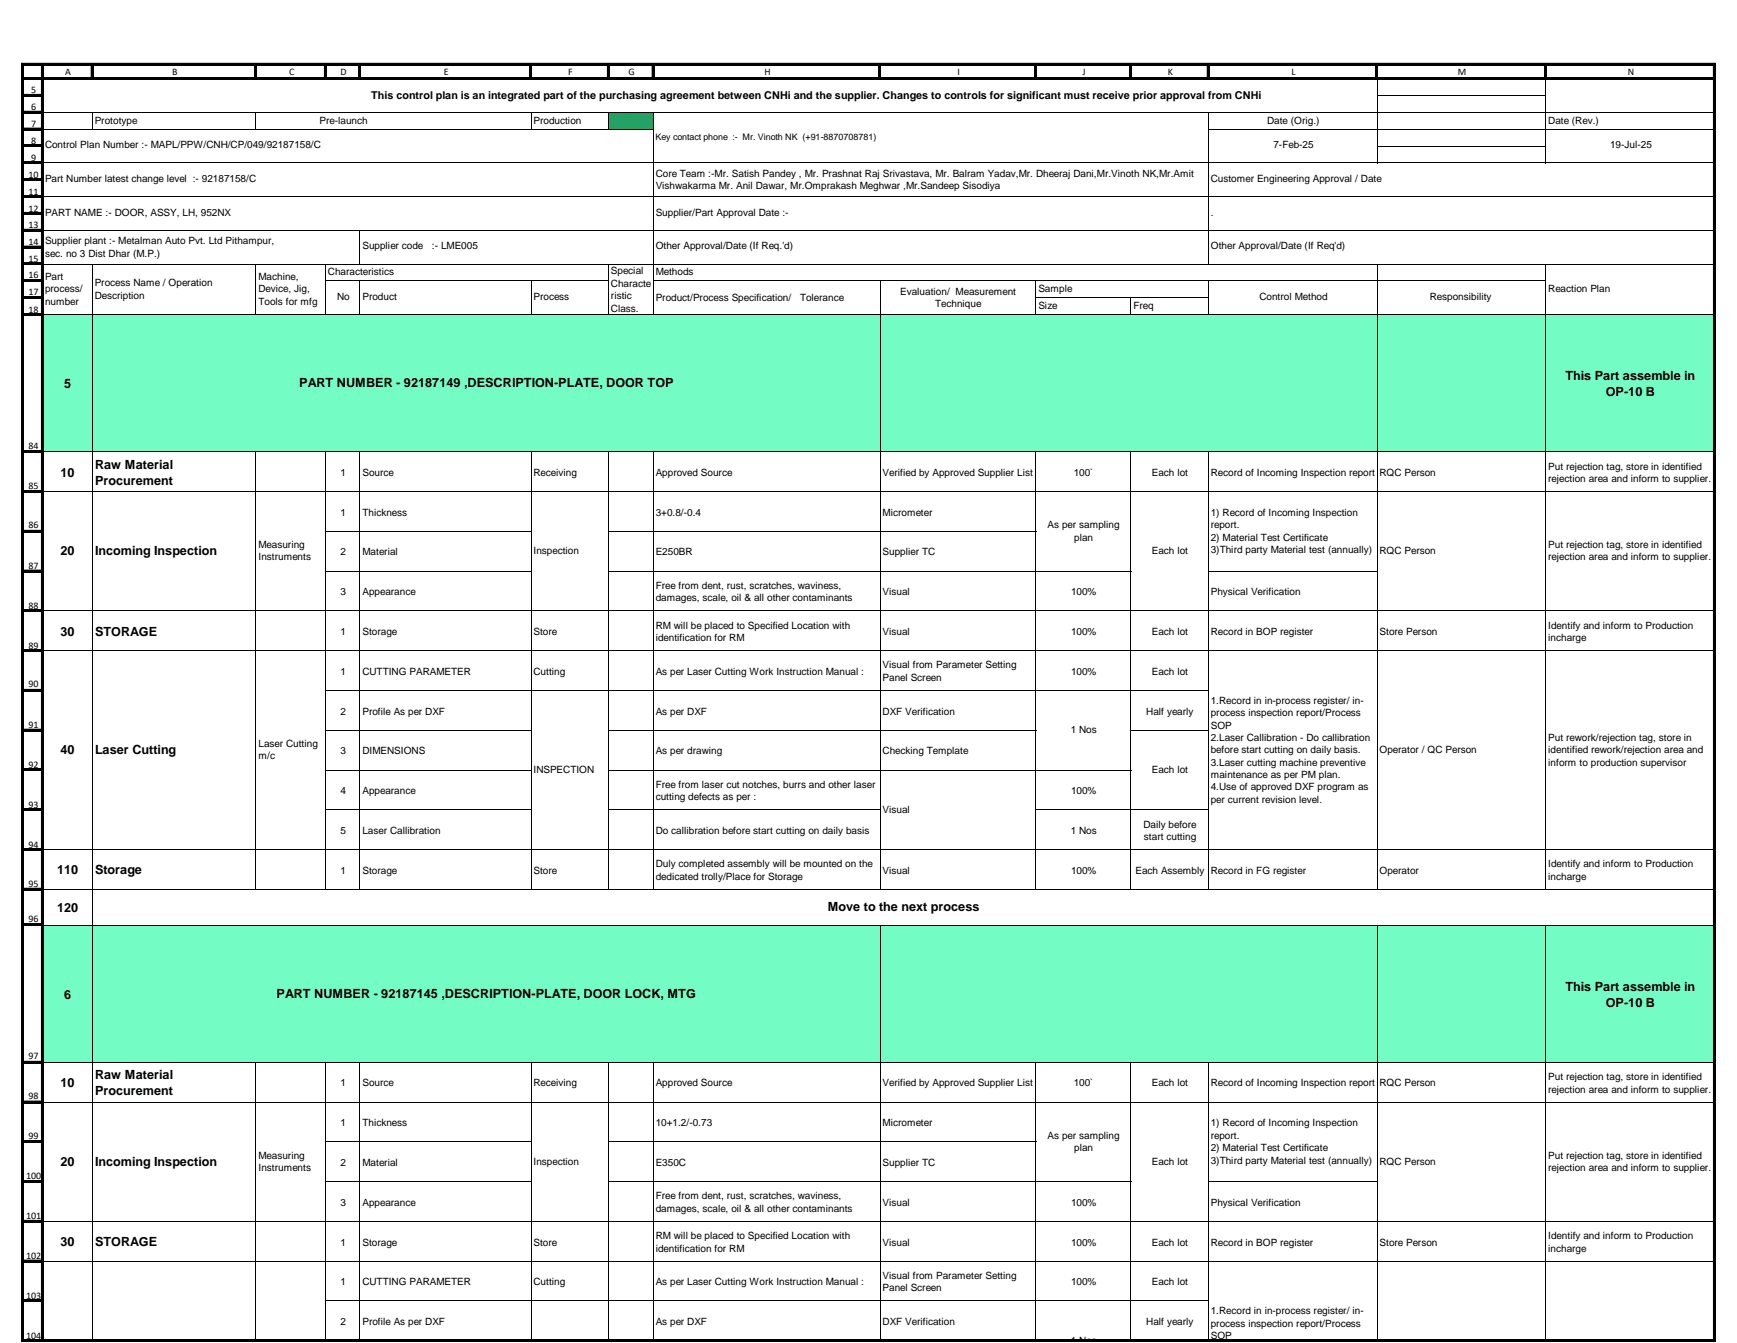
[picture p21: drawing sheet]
<svg xmlns="http://www.w3.org/2000/svg" width="279mm" height="216mm" viewBox="0 0 279 216" stroke-linecap="round" stroke-linejoin="round" font-family="sans-serif">
<defs><g id="words">
<g font-size="2">
<text x="10.3" y="62.4">5</text>
<text x="48.1" y="62.2">PART NUMBER - 92187149 ,DESCRIPTION-PLATE, DOOR TOP</text>
<text x="251.8" y="61.1">This Part assemble in</text>
<text x="258.3" y="63.7">OP-10 B</text>
<text x="9.7" y="76.6">10</text>
<text x="15.3" y="75.4">Raw Material</text>
<text x="15.3" y="77.9">Procurement</text>
<text x="9.7" y="89.3">20</text>
<text x="15.3" y="89.3">Incoming Inspection</text>
<text x="9.7" y="102.2">30</text>
<text x="15.3" y="102.2">STORAGE</text>
<text x="9.7" y="121.2">40</text>
<text x="15.3" y="121.2">Laser Cutting</text>
<text x="9.2" y="140.6">110</text>
<text x="15.3" y="140.6">Storage</text>
<text x="9.2" y="146.7">120</text>
<text x="133.2" y="146.5">Move to the next process</text>
<text x="10.3" y="160.6">6</text>
<text x="44.5" y="160.4">PART NUMBER - 92187145 ,DESCRIPTION-PLATE, DOOR LOCK, MTG</text>
<text x="251.8" y="159.3">This Part assemble in</text>
<text x="258.3" y="161.8">OP-10 B</text>
<text x="15.3" y="173.5">Raw Material</text>
<text x="9.7" y="174.8">10</text>
<text x="15.3" y="176.1">Procurement</text>
<text x="9.7" y="187.4">20</text>
<text x="15.3" y="187.4">Incoming Inspection</text>
<text x="9.7" y="200.4">30</text>
<text x="15.3" y="200.4">STORAGE</text>
</g>
<text font-size="1.7" x="59.7" y="15.9">This control plan is an integrated part of the purchasing agreement between CNHi and the supplier. Changes to controls for significant must receive prior approval from CNHi</text>
<g font-size="1.6">
<text x="5" y="15">5</text>
<text x="5" y="17.7">6</text>
<text x="10.5" y="12">A</text>
<text x="27.7" y="12">B</text>
<text x="46.5" y="12">C</text>
<text x="54.8" y="12">D</text>
<text x="71.4" y="12">E</text>
<text x="91.4" y="12">F</text>
<text x="101.1" y="12">G</text>
<text x="123" y="12">H</text>
<text x="154" y="12">I</text>
<text x="174.1" y="12">J</text>
<text x="187.9" y="12">K</text>
<text x="207.7" y="12">L</text>
<text x="234.5" y="12">M</text>
<text x="261.8" y="12">N</text>
<text x="5" y="20.4">7</text>
<text x="5" y="23.2">8</text>
<text x="7.2" y="23.8">Control Plan Number :- MAPL/PPW/CNH/CP/049/92187158/C</text>
<text x="15.2" y="19.9">Prototype</text>
<text x="51.4" y="19.9">Pre-launch</text>
<text x="85.8" y="19.9">Production</text>
<text x="203.8" y="19.9">Date (Orig.)</text>
<text x="204.8" y="23.8">7-Feb-25</text>
<text x="249" y="19.9">Date (Rev.)</text>
<text x="259" y="23.8">19-Jul-25</text>
<text x="4.6" y="28.6">10</text>
<text x="5" y="25.9">9</text>
<text x="7.2" y="29.3">Part Number latest change level :- 92187158/C</text>
<text x="105.5" y="28.4">Core Team :-Mr. Satish Pandey , Mr. Prashnat Raj Srivastava, Mr. Balram Yadav,Mr. Dheeraj Dani,Mr.Vinoth NK,Mr.Amit</text>
<text x="194.8" y="29.3">Customer Engineering Approval / Date</text>
<text x="4.6" y="31.3">11</text>
<text x="4.6" y="34">12</text>
<text x="7.2" y="34.7">PART NAME :- DOOR, ASSY, LH, 952NX</text>
<text x="105.5" y="30.4">Vishwakarma Mr. Anil Dawar, Mr.Omprakash Meghwar ,Mr.Sandeep Sisodiya</text>
<text x="105.5" y="34.7">Supplier/Part Approval Date :-</text>
<text x="194.8" y="34.7">.</text>
<text x="4.6" y="36.7">13</text>
<text x="4.6" y="39.4">14</text>
<text x="7.2" y="39.3">Supplier plant :- Metalman Auto Pvt. Ltd Pithampur,</text>
<text x="7.2" y="41.2">sec. no 3 Dist Dhar (M.P.)</text>
<text x="58.3" y="40.1">Supplier code</text>
<text x="69.5" y="40.1">:- LME005</text>
<text x="105.5" y="40.1">Other Approval/Date (If Req.'d)</text>
<text x="194.8" y="40.1">Other Approval/Date (If Req'd)</text>
<text x="4.6" y="42.1">15</text>
<text x="4.6" y="44.7">16</text>
<text x="4.6" y="47.4">17</text>
<text x="7.2" y="45">Part</text>
<text x="7.2" y="47">process/</text>
<text x="15.2" y="46">Process Name / Operation</text>
<text x="41.6" y="45">Machine,</text>
<text x="41.6" y="47">Device, Jig,</text>
<text x="52.8" y="44.2">Characteristics</text>
<text x="98.3" y="44.1">Special</text>
<text x="98.3" y="46.1">Characte</text>
<text x="105.5" y="44.2">Methods</text>
<text x="144.8" y="47.4">Evaluation/ Measurement</text>
<text x="167" y="47">Sample</text>
<text x="249" y="46.9">Reaction Plan</text>
<text x="4.6" y="50.3">18</text>
<text x="7.2" y="49">number</text>
<text x="15.2" y="48">Description</text>
<text x="41.6" y="49">Tools for mfg</text>
<text x="54.2" y="48.2">No</text>
<text x="58.3" y="48.2">Product</text>
<text x="85.8" y="48.2">Process</text>
<text x="98.3" y="48.1">ristic</text>
<text x="98.3" y="50.1">Class.</text>
<text x="105.5" y="48.4">Product/Process Specification/</text>
<text x="128.7" y="48.4">Tolerance</text>
<text x="150.4" y="49.4">Technique</text>
<text x="167" y="49.7">Size</text>
<text x="182.3" y="49.7">Freq</text>
<text x="202.6" y="48.2">Control Method</text>
<text x="230" y="48.2">Responsibility</text>
<text x="4.6" y="72.2">84</text>
<text x="54.7" y="76.5">1</text>
<text x="58.3" y="76.5">Source</text>
<text x="85.8" y="76.5">Receiving</text>
<text x="105.5" y="76.5">Approved Source</text>
<text x="142" y="76.5">Verified by Approved Supplier List</text>
<text x="172.7" y="76.5">100`</text>
<text x="185.3" y="76.5">Each lot</text>
<text x="194.8" y="76.5">Record of Incoming Inspection report</text>
<text x="221.9" y="76.5">RQC Person</text>
<text x="249" y="75.5">Put rejection tag, store in identified</text>
<text x="249" y="77.5">rejection area and inform to supplier.</text>
<text x="4.6" y="78.5">85</text>
<text x="54.7" y="82.9">1</text>
<text x="58.3" y="82.9">Thickness</text>
<text x="105.5" y="82.9">3+0.8/-0.4</text>
<text x="142" y="82.9">Micrometer</text>
<text x="194.8" y="82.9">1) Record of Incoming Inspection</text>
<text x="4.6" y="84.9">86</text>
<text x="41.6" y="88.1">Measuring</text>
<text x="54.7" y="89.3">2</text>
<text x="58.3" y="89.3">Material</text>
<text x="85.8" y="89.1">Inspection</text>
<text x="105.5" y="89.3">E250BR</text>
<text x="142" y="89.3">Supplier TC</text>
<text x="168.5" y="84.9">As per sampling</text>
<text x="172.8" y="86.9">plan</text>
<text x="185.3" y="89.1">Each lot</text>
<text x="194.8" y="84.9">report.</text>
<text x="194.8" y="86.9">2) Material Test Certificate</text>
<text x="194.8" y="88.9">3)Third party Material test (annually)</text>
<text x="221.9" y="89.1">RQC Person</text>
<text x="249" y="88.1">Put rejection tag, store in identified</text>
<text x="4.6" y="91.5">87</text>
<text x="41.6" y="90.1">Instruments</text>
<text x="54.7" y="95.7">3</text>
<text x="58.3" y="95.7">Appearance</text>
<text x="105.5" y="94.7">Free from dent, rust, scratches, waviness,</text>
<text x="142" y="95.7">Visual</text>
<text x="172.3" y="95.7">100%</text>
<text x="194.8" y="95.7">Physical Verification</text>
<text x="249" y="90.1">rejection area and inform to supplier.</text>
<text x="4.6" y="97.9">88</text>
<text x="105.5" y="96.7">damages, scale, oil &amp; all other contaminants</text>
<text x="105.5" y="101.1">RM will be placed to Specified Location with</text>
<text x="249" y="101.1">Identify and inform to Production</text>
<text x="4.6" y="104.3">89</text>
<text x="54.7" y="102.1">1</text>
<text x="58.3" y="102.1">Storage</text>
<text x="85.8" y="102.1">Store</text>
<text x="105.5" y="103.1">identification for RM</text>
<text x="142" y="102.1">Visual</text>
<text x="142" y="107.5">Visual from Parameter Setting</text>
<text x="172.3" y="102.1">100%</text>
<text x="185.3" y="102.1">Each lot</text>
<text x="194.8" y="102.1">Record in BOP register</text>
<text x="221.9" y="102.1">Store Person</text>
<text x="249" y="103.1">incharge</text>
<text x="4.6" y="110.4">90</text>
<text x="54.7" y="108.5">1</text>
<text x="58.3" y="108.5">CUTTING PARAMETER</text>
<text x="85.8" y="108.5">Cutting</text>
<text x="105.5" y="108.5">As per Laser Cutting Work Instruction Manual :</text>
<text x="142" y="109.4">Panel Screen</text>
<text x="172.3" y="108.5">100%</text>
<text x="185.3" y="108.5">Each lot</text>
<text x="194.8" y="113.1">1.Record in in-process register/ in-</text>
<text x="4.6" y="117.1">91</text>
<text x="54.7" y="114.9">2</text>
<text x="58.3" y="114.9">Profile As per DXF</text>
<text x="105.5" y="114.9">As per DXF</text>
<text x="142" y="114.9">DXF Verification</text>
<text x="172.2" y="117.9">1 Nos</text>
<text x="184.4" y="114.9">Half yearly</text>
<text x="194.8" y="115.1">process inspection report/Process</text>
<text x="194.8" y="117.1">SOP</text>
<text x="194.8" y="119.1">2.Laser Callibration - Do callibration</text>
<text x="249" y="119.1">Put rework/rejection tag, store in</text>
<text x="4.6" y="123.5">92</text>
<text x="41.6" y="120.1">Laser Cutting</text>
<text x="41.6" y="122.1">m/c</text>
<text x="54.7" y="121.3">3</text>
<text x="58.3" y="121.3">DIMENSIONS</text>
<text x="85.8" y="124.3">INSPECTION</text>
<text x="105.5" y="121.3">As per drawing</text>
<text x="142" y="121.3">Checking Template</text>
<text x="185.3" y="124.3">Each lot</text>
<text x="194.8" y="121.1">before start cutting on daily basis.</text>
<text x="194.8" y="123.1">3.Laser cutting machine preventive</text>
<text x="194.8" y="125.1">maintenance as per PM plan.</text>
<text x="221.9" y="121.1">Operator / QC Person</text>
<text x="249" y="121.1">identified rework/rejection area and</text>
<text x="249" y="123.1">inform to production supervisor</text>
<text x="4.6" y="129.9">93</text>
<text x="54.7" y="127.7">4</text>
<text x="58.3" y="127.7">Appearance</text>
<text x="105.5" y="126.6">Free from laser cut notches, burrs and other laser</text>
<text x="105.5" y="128.6">cutting defects as per :</text>
<text x="142" y="130.7">Visual</text>
<text x="172.3" y="127.7">100%</text>
<text x="194.8" y="127.1">4.Use of approved DXF program as</text>
<text x="194.8" y="129.1">per current revision level.</text>
<text x="4.6" y="136.3">94</text>
<text x="54.7" y="134.1">5</text>
<text x="58.3" y="134.1">Laser Callibration</text>
<text x="105.5" y="134.1">Do callibration before start cutting on daily basis</text>
<text x="172.2" y="134.1">1 Nos</text>
<text x="183.9" y="133">Daily before</text>
<text x="184" y="135">start cutting</text>
<text x="4.6" y="142.6">95</text>
<text x="54.7" y="140.4">1</text>
<text x="58.3" y="140.4">Storage</text>
<text x="85.8" y="140.4">Store</text>
<text x="105.5" y="139.4">Duly completed assembly will be mounted on the</text>
<text x="105.5" y="141.4">dedicated trolly/Place for Storage</text>
<text x="142" y="140.4">Visual</text>
<text x="172.3" y="140.4">100%</text>
<text x="182.7" y="140.4">Each Assembly</text>
<text x="194.8" y="140.4">Record in FG register</text>
<text x="221.9" y="140.4">Operator</text>
<text x="249" y="139.4">Identify and inform to Production</text>
<text x="249" y="141.4">incharge</text>
<text x="4.6" y="148.2">96</text>
<text x="4.6" y="170.3">97</text>
<text x="249" y="173.6">Put rejection tag, store in identified</text>
<text x="4.6" y="176.7">98</text>
<text x="54.7" y="174.7">1</text>
<text x="58.3" y="174.7">Source</text>
<text x="85.8" y="174.7">Receiving</text>
<text x="105.5" y="174.7">Approved Source</text>
<text x="142" y="174.7">Verified by Approved Supplier List</text>
<text x="172.7" y="174.7">100`</text>
<text x="185.3" y="174.7">Each lot</text>
<text x="194.8" y="174.7">Record of Incoming Inspection report</text>
<text x="221.9" y="174.7">RQC Person</text>
<text x="249" y="175.6">rejection area and inform to supplier.</text>
<text x="4.6" y="183.1">99</text>
<text x="54.7" y="181.1">1</text>
<text x="58.3" y="181.1">Thickness</text>
<text x="105.5" y="181.1">10+1.2/-0.73</text>
<text x="142" y="181.1">Micrometer</text>
<text x="168.5" y="183.1">As per sampling</text>
<text x="172.8" y="185.1">plan</text>
<text x="194.8" y="181.1">1) Record of Incoming Inspection</text>
<text x="194.8" y="183.1">report.</text>
<text x="194.8" y="185.1">2) Material Test Certificate</text>
<text x="4.2" y="189.5">100</text>
<text x="41.6" y="186.3">Measuring</text>
<text x="41.6" y="188.2">Instruments</text>
<text x="54.7" y="187.4">2</text>
<text x="58.3" y="187.4">Material</text>
<text x="85.8" y="187.3">Inspection</text>
<text x="105.5" y="187.4">E350C</text>
<text x="142" y="187.4">Supplier TC</text>
<text x="185.3" y="187.3">Each lot</text>
<text x="194.8" y="187.1">3)Third party Material test (annually)</text>
<text x="221.9" y="187.3">RQC Person</text>
<text x="249" y="186.3">Put rejection tag, store in identified</text>
<text x="249" y="188.2">rejection area and inform to supplier.</text>
<text x="4.2" y="196">101</text>
<text x="54.7" y="193.8">3</text>
<text x="58.3" y="193.8">Appearance</text>
<text x="105.5" y="192.8">Free from dent, rust, scratches, waviness,</text>
<text x="105.5" y="194.8">damages, scale, oil &amp; all other contaminants</text>
<text x="142" y="193.8">Visual</text>
<text x="172.3" y="193.8">100%</text>
<text x="194.8" y="193.8">Physical Verification</text>
<text x="4.2" y="202.4">102</text>
<text x="54.7" y="200.2">1</text>
<text x="58.3" y="200.2">Storage</text>
<text x="85.8" y="200.2">Store</text>
<text x="105.5" y="199.2">RM will be placed to Specified Location with</text>
<text x="105.5" y="201.2">identification for RM</text>
<text x="142" y="200.2">Visual</text>
<text x="172.3" y="200.2">100%</text>
<text x="185.3" y="200.2">Each lot</text>
<text x="194.8" y="200.2">Record in BOP register</text>
<text x="221.9" y="200.2">Store Person</text>
<text x="249" y="199.2">Identify and inform to Production</text>
<text x="249" y="201.2">incharge</text>
<text x="4.2" y="208.8">103</text>
<text x="54.7" y="206.6">1</text>
<text x="58.3" y="206.6">CUTTING PARAMETER</text>
<text x="85.8" y="206.6">Cutting</text>
<text x="105.5" y="206.6">As per Laser Cutting Work Instruction Manual :</text>
<text x="142" y="205.6">Visual from Parameter Setting</text>
<text x="142" y="207.6">Panel Screen</text>
<text x="172.3" y="206.6">100%</text>
<text x="185.3" y="206.6">Each lot</text>
<text x="4.2" y="215.2">104</text>
<text x="54.7" y="213">2</text>
<text x="58.3" y="213">Profile As per DXF</text>
<text x="105.5" y="213">As per DXF</text>
<text x="142" y="213">DXF Verification</text>
<text x="184.4" y="213">Half yearly</text>
<text x="194.8" y="211.3">1.Record in in-process register/ in-</text>
<text x="194.8" y="213.3">process inspection report/Process</text>
<text x="194.8" y="215.3">SOP</text>
<text x="172.2" y="216">1 Nos</text>
</g>
<text font-size="1.4" x="105.4" y="22.5">Key contact phone :- Mr. Vinoth NK (+91-8870708781)</text>
</g></defs>
<g fill="none" stroke="#000" stroke-width=".16">
<path d="M3.8 12.5h3.1M3.8 15.2h3.1M3.8 17.9h3.1M6.7 12.8v37.9M3.8 20.6h3.1M3.8 23.3h3.1M3.8 26h3.1M3.8 28.7h3.1M3.8 31.4h3.1M3.8 34.1h3.1M3.8 36.9h3.1M3.8 39.6h3.1"/>
<path d="M3.8 42.3h3.1M3.8 45h3.1M3.8 47.7h3.1M3.8 50.4h3.1"/>
</g>
<g fill="none" stroke="#000" stroke-width=".34">
<path d="M3.8 12.6h3.1M3.8 15.3h3.1M3.8 18h3.1M6.8 12.7v38M3.8 20.7h3.1M3.8 23.5h3.1M3.8 26.2h3.1M3.8 28.9h3.1M3.8 31.6h3.1M3.8 34.3h3.1M3.8 37h3.1M3.8 39.7h3.1"/>
<path d="M3.8 42.4h3.1M3.8 45.1h3.1M3.8 47.8h3.1M3.8 50.6h3.1"/>
</g>
<path d="M3.8 50.7h3.2v.1h-3.2z" fill-rule="evenodd" fill="#fff"/>
<g fill="none" stroke="#000" stroke-width=".16">
<path d="M6.7 10.5v2.2M7 12.5h268.6M14.7 10.5v2.2M41 10.5v2.2M52.2 10.5v2.2M57.7 10.5v2.2M85.2 10.5v2.2M97.7 10.5v2.2M104.9 10.5v2.2M141.4 10.5v2.2M166.5 10.5v2.2M181.7 10.5v2.2"/>
<path d="M194.2 10.5v2.2M221.3 10.5v2.2M248.5 10.5v2.2M275.6 10.5v2.2"/>
</g>
<g fill="none" stroke="#000" stroke-width=".34">
<path d="M6.8 10.5v2.2M6.9 12.6h268.7M14.8 10.5v2.2M41.2 10.5v2.2M52.3 10.5v2.2M57.9 10.5v2.2M85.4 10.5v2.2M97.8 10.5v2.2M105 10.5v2.2M141.5 10.5v2.2M166.6 10.5v2.2M181.9 10.5v2.2"/>
<path d="M194.3 10.5v2.2M221.5 10.5v2.2M248.6 10.5v2.2"/>
</g>
<path d="M97.8 18h7.3v2.8h-7.3z" fill-rule="evenodd" fill="#00b050"/>
<g fill="none" stroke="#000" stroke-width=".16">
<path d="M7 12.7v37.7M7 18.1h268.6M14.8 18.1v2.7M41.2 18.1v2.7M85.4 18.1v2.7M97.9 18.1v2.7M105.1 18.1v32.3M194.4 18.1v24.4M221.5 12.7v13.6M221.6 15.3h27.1M248.6 12.7v13.6M7 20.8h98.1"/>
<path d="M7 26.2h268.6M7 31.6h268.6M7 37h268.6M57.9 37.1v5.4M194.4 20.8h81.2M221.6 23.5h27.1M3.8 50.7h3.1M6.7 50.7v164.7M7 42.4h268.6M14.8 42.5v7.9M41.2 42.5v7.9M52.4 42.5v7.9"/>
<path d="M52.4 45.2h45.5M57.9 45.2v5.2M85.4 45.2v5.2M97.9 42.5v7.9M105.1 45.2h143.6M141.6 45.2v5.2M166.6 45.2v5.2M166.7 47.9h27.7M181.9 47.9v2.5M194.4 45.2v5.2M221.5 42.5v7.9M248.6 42.5v7.9"/>
<path d="M3.8 72.5h3.1M3.8 78.9h3.1M3.8 85.3h3.1M3.8 91.6h3.1M3.8 98h3.1M3.8 104.4h3.1M3.8 110.8h3.1M3.8 117.2h3.1M3.8 123.6h3.1M3.8 130h3.1M3.8 136.4h3.1M3.8 142.8h3.1"/>
<path d="M3.8 148.6h3.1M3.8 170.6h3.1M3.8 177h3.1M3.8 183.4h3.1M3.8 189.8h3.1M3.8 196.2h3.1M3.8 215.4h3.1M3.8 202.6h3.1M3.8 209h3.1"/>
</g>
<path d="M275.8 12.7v37.7M6.9 50.6h269" fill="none" stroke="#000" stroke-width=".3"/>
<g fill="none" stroke="#000" stroke-width=".34">
<path d="M6.8 50.7v164.7M3.8 72.6h3.1M3.8 79h3.1M3.8 85.4h3.1M3.8 91.8h3.1M3.8 98.2h3.1M3.8 104.6h3.1M3.8 111h3.1M3.8 117.4h3.1M3.8 123.8h3.1M3.8 130.2h3.1M3.8 136.5h3.1"/>
<path d="M3.8 142.9h3.1M3.8 148.7h3.1M3.8 170.8h3.1M3.8 177.2h3.1M3.8 183.5h3.1M3.8 189.9h3.1M3.8 196.3h3.1M3.8 202.7h3.1M3.8 209.1h3.1"/>
</g>
<g fill="#73fdc5">
<path d="M6.9 50.7h268.7v22h-268.7z" fill-rule="evenodd"/>
<path d="M6.9 148.7h268.7v22.1h-268.7z" fill-rule="evenodd"/>
</g>
<g fill="none" stroke="#000" stroke-width=".16">
<path d="M275.6 10.2v205.5M275.9 10.2h-272.4v205.5M7 50.7v164.9M14.8 50.7v164.9M141.6 50.7v92.3M221.5 50.7v92.3M248.6 50.7v92.3M275.8 50.7v164.9M7 72.6h268.8M7 79h268.8M41.2 72.7v70.3M52.4 72.7v70.3"/>
<path d="M57.9 72.7v70.3M85.4 72.7v70.3M97.9 72.7v70.3M105.1 72.7v70.3M166.6 72.7v70.3M181.9 72.7v70.3M194.4 72.7v70.3M7 98.2h268.8M52.4 85.4h33.1M52.4 91.8h33.1M97.9 85.4h68.8M97.9 91.8h84.1"/>
<path d="M194.4 91.8h27.2M7 104.6h268.8M52.4 117.4h33.1M52.4 111h142M97.9 117.4h68.8M182 117.4h12.4M7 136.6h268.8M52.4 123.8h33.1M52.4 130.2h33.1M97.9 123.8h84.1M97.9 130.2h43.7M166.7 130.2h27.7"/>
<path d="M7 143h268.8M7 148.7h268.8M141.6 148.8v66.8M221.5 148.8v66.8M248.6 148.8v66.8M7 170.8h268.8M7 177.2h268.8M41.2 170.9v44.7M52.4 170.9v44.7M57.9 170.9v44.7M85.4 170.9v44.7M97.9 170.9v44.7"/>
<path d="M105.1 170.9v44.7M166.6 170.9v44.7M181.9 170.9v44.7M194.4 170.9v44.7M7 196.4h268.8M52.4 183.6h33.1M52.4 190h33.1M97.9 183.6h68.8M97.9 190h84.1M194.4 190h27.2M3.5 215.4h272.4M7 202.7h268.8"/>
<path d="M52.4 215.5h33.1M52.4 209.1h142M97.9 215.5h68.8M182 215.5h12.4"/>
</g>
<path d="M3.5 10.3h272.4M3.6 10.2v205.5M275.8 10.2v205.5M3.5 215.5h272.4" fill="none" stroke="#000" stroke-width=".34"/>
<use href="#words"/>
</svg>
